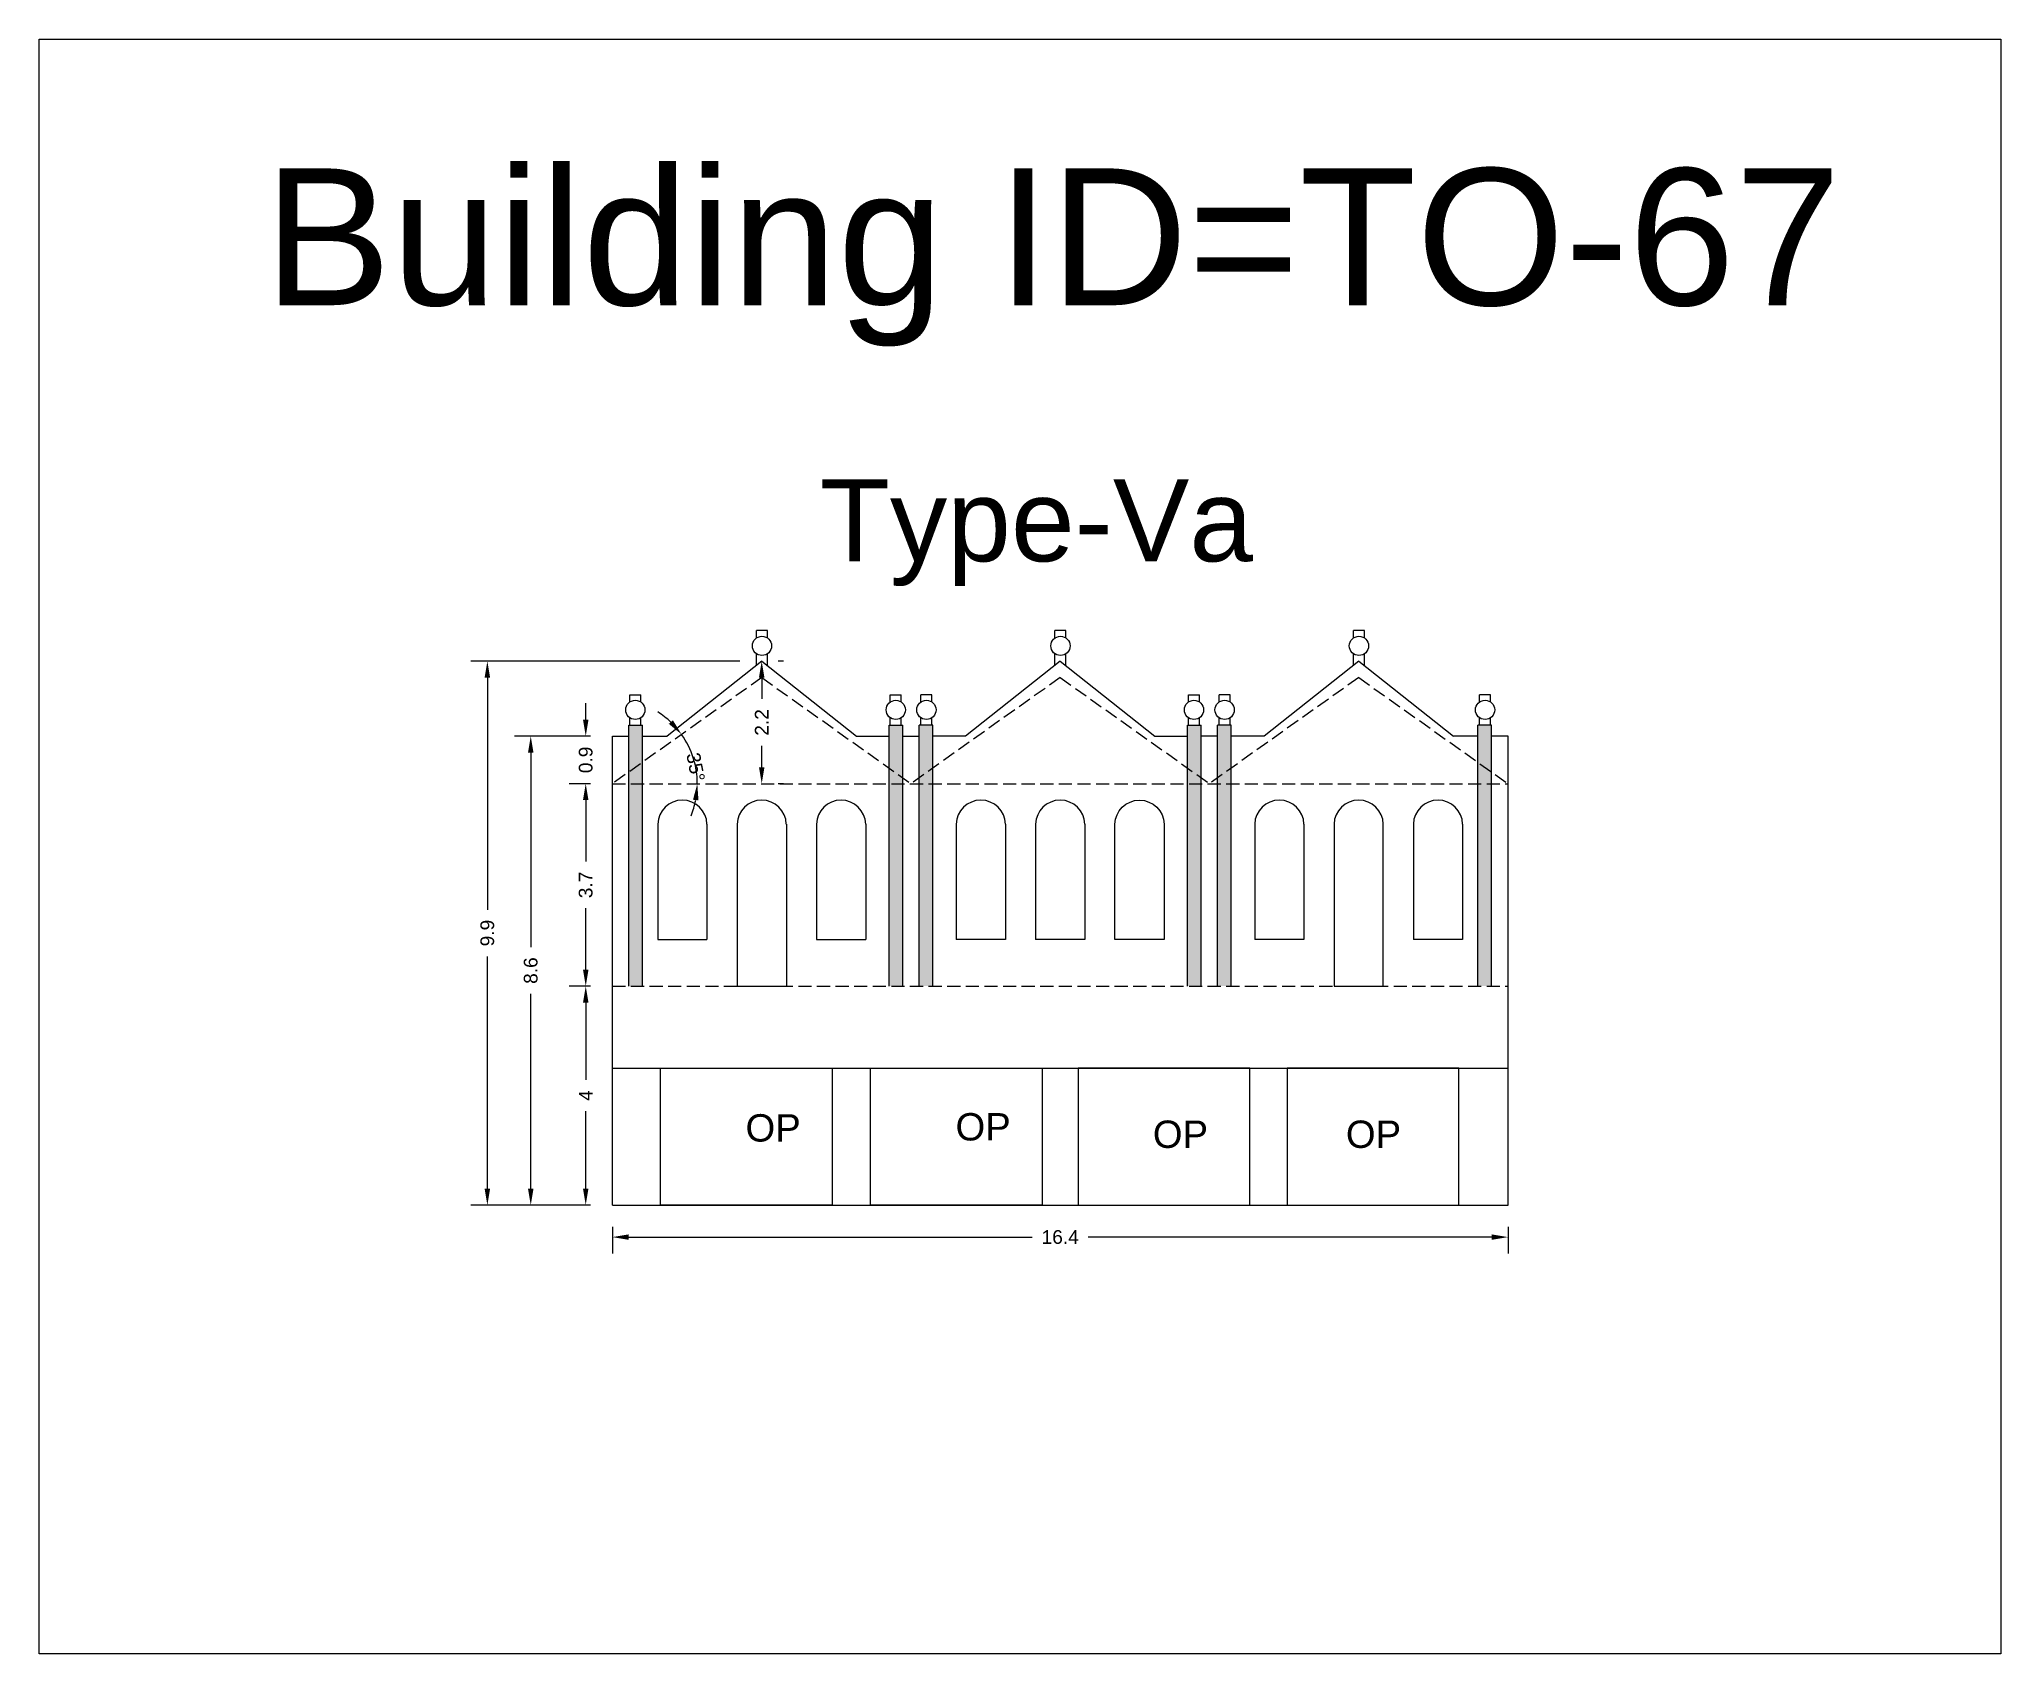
# Model space of a CAD drawing. Header units: metres. Extents: x 3416649 to 3417130, y -6713042 to -6712690.
# Drawn here: x 3416915.41 to 3416951.26, y -6713003.67 to -6712974.16 of the extents above; entities that cross this region are included whole.
import ezdxf

# ---------------------------------------------------------------- set-up
doc = ezdxf.new("R2010")
doc.units = ezdxf.units.M
doc.linetypes.add('ACAD_ISO02W100', pattern=[15, 12, -3])
doc.layers.add('Dotted', color=7, linetype='ACAD_ISO02W100', plot=False)
doc.styles.get("Standard").update_dxf_attribs({"font": 'arial.ttf'})
doc.dimstyles.new('ISO-25', dxfattribs={"dimtxt": 0.25, "dimasz": 0.3, "dimexe": 0.3, "dimexo": 0.4, "dimgap": 0.2, "dimtad": 0, "dimdec": 1, "dimdsep": 46, "dimtxsty": 'Standard', "dimcen": 2.5, "dimadec": 0, "dimazin": 0, "dimtfac": 1, "dimtdec": 1, "dimtmove": 0, "dimatfit": 3, "dimfxl": 1, "dimarcsym": 0})

msp = doc.modelspace()

# ---------------------------------------------------------------- texts
at = {"attachment_point": 1}
for s, width, heights, insert, char_height in [('Building ID=TO-67', 67.86454, [0.517], (3416919.515, -6712976.522), 2.5), ('Type-Va ', 9.99112, [0.517], (3416929.675, -6712982.203), 1.5), ('OP', 67.86454, [0], (3416928.317, -6712993.807), 0.5), ('OP', 67.86454, [0], (3416932.155, -6712993.787), 0.5), ('OP', 67.86454, [0], (3416935.761, -6712993.923), 0.5), ('OP', 67.86454, [0], (3416939.289, -6712993.923), 0.5)]:
    msp.add_mtext_dynamic_manual_height_columns(s, width=width, gutter_width=12.5, heights=heights, dxfattribs=dict(at, insert=insert, char_height=char_height))

# ---------------------------------------------------------------- blocks, each defined once
blk = doc.blocks.new('*D528')
at = {"color": 0, "lineweight": -2, "transparency": 16777216}
for start, end in [(46.4824, 57.5663), (360, 35.3985), (337.8322, 348.9161)]:
    blk.add_arc((3416925.883, -6712987.767), 1.553, start, end, dxfattribs=at)
at = {"color": 0, "transparency": 16777216}
for points in [[(3416926.99, -6712986.607), (3416926.915, -6712986.673), (3416927.149, -6712986.867)], [(3416927.357, -6712988.06), (3416927.457, -6712988.07), (3416927.436, -6712987.767)]]:
    blk.add_solid(points, dxfattribs=at)
at = {"layer": 'Defpoints', "color": 0, "transparency": 16777216}
for p in [(3416928.613, -6712985.827), (3416927.306, -6712987.145), (3416925.883, -6712987.767), (3416925.883, -6712987.767), (3416942.253, -6712987.767)]:
    blk.add_point(p, dxfattribs=at)
at = {"color": 0, "transparency": 16777216, "insert": (3416927.406, -6712987.463), "char_height": 0.25, "attachment_point": 5, "rotation": 281.2679}
blk.add_mtext('35°', dxfattribs=at)
blk = doc.blocks.new('*D529')
at = {"color": 0, "lineweight": -2, "transparency": 16777216}
for p, q in [((3416925.883, -6712995.867), (3416925.883, -6712996.353)), ((3416942.253, -6712995.867), (3416942.253, -6712996.353)), ((3416926.183, -6712996.053), (3416933.556, -6712996.053)), ((3416941.953, -6712996.053), (3416934.58, -6712996.053))]:
    blk.add_line(p, q, dxfattribs=at)
at = {"color": 0, "transparency": 16777216}
for points in [[(3416926.183, -6712996.003), (3416926.183, -6712996.103), (3416925.883, -6712996.053)], [(3416941.953, -6712996.003), (3416941.953, -6712996.103), (3416942.253, -6712996.053)]]:
    blk.add_solid(points, dxfattribs=at)
at = {"layer": 'Defpoints', "color": 0, "transparency": 16777216}
for p in [(3416925.883, -6712995.467), (3416942.253, -6712995.467), (3416942.253, -6712996.053)]:
    blk.add_point(p, dxfattribs=at)
at = {"color": 0, "transparency": 16777216, "insert": (3416934.068, -6712996.053), "char_height": 0.25, "attachment_point": 5}
blk.add_mtext('16.4', dxfattribs=at)
blk = doc.blocks.new('*D530')
at = {"color": 0, "lineweight": -2, "transparency": 16777216}
for p, q in [((3416925.483, -6712991.467), (3416925.097, -6712991.467)), ((3416925.397, -6712991.767), (3416925.397, -6712993.18)), ((3416925.397, -6712995.167), (3416925.397, -6712993.753)), ((3416925.483, -6712995.467), (3416925.097, -6712995.467))]:
    blk.add_line(p, q, dxfattribs=at)
at = {"color": 0, "transparency": 16777216}
for points in [[(3416925.347, -6712991.767), (3416925.447, -6712991.767), (3416925.397, -6712991.467)], [(3416925.347, -6712995.167), (3416925.447, -6712995.167), (3416925.397, -6712995.467)]]:
    blk.add_solid(points, dxfattribs=at)
at = {"layer": 'Defpoints', "color": 0, "transparency": 16777216}
for p in [(3416925.397, -6712991.467), (3416925.883, -6712991.467), (3416925.883, -6712995.467)]:
    blk.add_point(p, dxfattribs=at)
at = {"color": 0, "transparency": 16777216, "insert": (3416925.397, -6712993.467), "char_height": 0.25, "attachment_point": 5, "rotation": 90}
blk.add_mtext('4', dxfattribs=at)
blk = doc.blocks.new('*D531')
at = {"color": 0, "lineweight": -2, "transparency": 16777216}
for p, q in [((3416925.483, -6712987.767), (3416925.097, -6712987.767)), ((3416925.397, -6712988.067), (3416925.397, -6712989.189)), ((3416925.397, -6712991.167), (3416925.397, -6712990.044)), ((3416925.483, -6712991.467), (3416925.097, -6712991.467))]:
    blk.add_line(p, q, dxfattribs=at)
at = {"color": 0, "transparency": 16777216}
for points in [[(3416925.347, -6712988.067), (3416925.447, -6712988.067), (3416925.397, -6712987.767)], [(3416925.347, -6712991.167), (3416925.447, -6712991.167), (3416925.397, -6712991.467)]]:
    blk.add_solid(points, dxfattribs=at)
at = {"layer": 'Defpoints', "color": 0, "transparency": 16777216}
for p in [(3416925.397, -6712987.767), (3416925.883, -6712987.767), (3416925.883, -6712991.467)]:
    blk.add_point(p, dxfattribs=at)
at = {"color": 0, "transparency": 16777216, "insert": (3416925.397, -6712989.617), "char_height": 0.25, "attachment_point": 5, "rotation": 90}
blk.add_mtext('3.7', dxfattribs=at)
blk = doc.blocks.new('*D532')
at = {"color": 0, "lineweight": -2, "transparency": 16777216}
for p, q in [((3416925.397, -6712986.597), (3416925.397, -6712986.297)), ((3416925.483, -6712986.897), (3416925.097, -6712986.897)), ((3416925.397, -6712986.897), (3416925.397, -6712986.904)), ((3416925.483, -6712987.767), (3416925.097, -6712987.767)), ((3416925.397, -6712987.767), (3416925.397, -6712987.759)), ((3416925.397, -6712988.067), (3416925.397, -6712988.367))]:
    blk.add_line(p, q, dxfattribs=at)
at = {"color": 0, "transparency": 16777216}
for points in [[(3416925.347, -6712986.597), (3416925.447, -6712986.597), (3416925.397, -6712986.897)], [(3416925.347, -6712988.067), (3416925.447, -6712988.067), (3416925.397, -6712987.767)]]:
    blk.add_solid(points, dxfattribs=at)
at = {"layer": 'Defpoints', "color": 0, "transparency": 16777216}
for p in [(3416925.397, -6712986.897), (3416925.883, -6712986.897), (3416925.883, -6712987.767)]:
    blk.add_point(p, dxfattribs=at)
at = {"color": 0, "transparency": 16777216, "insert": (3416925.397, -6712987.332), "char_height": 0.25, "attachment_point": 5, "rotation": 90}
blk.add_mtext('0.9', dxfattribs=at)
blk = doc.blocks.new('*D533')
at = {"color": 0, "lineweight": -2, "transparency": 16777216}
for p, q in [((3416928.613, -6712985.827), (3416928.613, -6712986.218)), ((3416929.013, -6712985.527), (3416928.913, -6712985.527)), ((3416928.613, -6712987.467), (3416928.613, -6712987.075)), ((3416929.013, -6712987.767), (3416928.913, -6712987.767))]:
    blk.add_line(p, q, dxfattribs=at)
at = {"color": 0, "transparency": 16777216}
for points in [[(3416928.563, -6712985.827), (3416928.663, -6712985.827), (3416928.613, -6712985.527)], [(3416928.563, -6712987.467), (3416928.663, -6712987.467), (3416928.613, -6712987.767)]]:
    blk.add_solid(points, dxfattribs=at)
at = {"layer": 'Defpoints', "color": 0, "transparency": 16777216}
for p in [(3416928.613, -6712985.527), (3416928.613, -6712987.767), (3416928.613, -6712987.767)]:
    blk.add_point(p, dxfattribs=at)
at = {"color": 0, "transparency": 16777216, "insert": (3416928.613, -6712986.647), "char_height": 0.25, "attachment_point": 5, "rotation": 90}
blk.add_mtext('2.2', dxfattribs=at)
blk = doc.blocks.new('*D534')
at = {"color": 0, "lineweight": -2, "transparency": 16777216}
for p, q in [((3416925.483, -6712986.897), (3416924.092, -6712986.897)), ((3416924.392, -6712987.197), (3416924.392, -6712990.754)), ((3416924.392, -6712995.167), (3416924.392, -6712991.609)), ((3416925.483, -6712995.467), (3416924.092, -6712995.467))]:
    blk.add_line(p, q, dxfattribs=at)
at = {"color": 0, "transparency": 16777216}
for points in [[(3416924.342, -6712987.197), (3416924.442, -6712987.197), (3416924.392, -6712986.897)], [(3416924.342, -6712995.167), (3416924.442, -6712995.167), (3416924.392, -6712995.467)]]:
    blk.add_solid(points, dxfattribs=at)
at = {"layer": 'Defpoints', "color": 0, "transparency": 16777216}
for p in [(3416924.392, -6712986.897), (3416925.883, -6712986.897), (3416925.883, -6712995.467)]:
    blk.add_point(p, dxfattribs=at)
at = {"color": 0, "transparency": 16777216, "insert": (3416924.392, -6712991.182), "char_height": 0.25, "attachment_point": 5, "rotation": 90}
blk.add_mtext('8.6', dxfattribs=at)
blk = doc.blocks.new('*D535')
at = {"color": 0, "lineweight": -2, "transparency": 16777216}
for p, q in [((3416928.213, -6712985.527), (3416923.299, -6712985.527)), ((3416923.599, -6712985.827), (3416923.599, -6712990.069)), ((3416923.599, -6712995.167), (3416923.599, -6712990.924)), ((3416925.483, -6712995.467), (3416923.299, -6712995.467))]:
    blk.add_line(p, q, dxfattribs=at)
at = {"color": 0, "transparency": 16777216}
for points in [[(3416923.549, -6712985.827), (3416923.649, -6712985.827), (3416923.599, -6712985.527)], [(3416923.549, -6712995.167), (3416923.649, -6712995.167), (3416923.599, -6712995.467)]]:
    blk.add_solid(points, dxfattribs=at)
at = {"layer": 'Defpoints', "color": 0, "transparency": 16777216}
for p in [(3416923.599, -6712985.527), (3416928.613, -6712985.527), (3416925.883, -6712995.467)]:
    blk.add_point(p, dxfattribs=at)
at = {"color": 0, "transparency": 16777216, "insert": (3416923.599, -6712990.497), "char_height": 0.25, "attachment_point": 5, "rotation": 90}
blk.add_mtext('9.9', dxfattribs=at)

# ---------------------------------------------------------------- dimensions: what is measured, and where the dimension line sits
for base, p1, p2, picture, middle in [((3416923.599, -6712985.527), (3416925.883, -6712995.467), (3416928.613, -6712985.527), '*D535', (3416923.599, -6712990.497)), ((3416928.613, -6712987.767), (3416928.613, -6712985.527), (3416928.613, -6712987.767), '*D533', (3416928.613, -6712986.647)), ((3416925.397, -6712986.897), (3416925.883, -6712987.767), (3416925.883, -6712986.897), '*D532', (3416925.397, -6712987.332)), ((3416924.392, -6712986.897), (3416925.883, -6712995.467), (3416925.883, -6712986.897), '*D534', (3416924.392, -6712991.182)), ((3416925.397, -6712987.767), (3416925.883, -6712991.467), (3416925.883, -6712987.767), '*D531', (3416925.397, -6712989.617)), ((3416925.397, -6712991.467), (3416925.883, -6712995.467), (3416925.883, -6712991.467), '*D530', (3416925.397, -6712993.467))]:
    dim = msp.add_linear_dim(base=base, p1=p1, p2=p2, angle=90, dimstyle='ISO-25')
    dim.commit()
    dim.dimension.update_dxf_attribs({"geometry": picture, "text_midpoint": middle})
dim = msp.add_angular_dim_2l(base=(3416927.306, -6712987.145), line1=((3416925.883, -6712987.767), (3416942.253, -6712987.767)), line2=((3416928.613, -6712985.827), (3416925.883, -6712987.767)), dimstyle='ISO-25')
dim.commit()
dim.dimension.update_dxf_attribs({"geometry": '*D528', "text_midpoint": (3416927.406, -6712987.463), "dimtype": 162})
dim = msp.add_linear_dim(base=(3416942.253, -6712996.053), p1=(3416925.883, -6712995.467), p2=(3416942.253, -6712995.467), dimstyle='ISO-25')
dim.commit()
dim.dimension.update_dxf_attribs({"geometry": '*D529', "text_midpoint": (3416934.068, -6712996.053)})

# ---------------------------------------------------------------- hatches: boundary and pattern name
h = msp.add_hatch(color=256)
h.dxf.hatch_style = 1
h.paths.add_polyline_path([(3416926.433, -6712987.767), (3416926.183, -6712987.767), (3416926.183, -6712991.467), (3416926.433, -6712991.467)])
h.paths.add_polyline_path([(3416926.433, -6712987.376), (3416926.183, -6712987.553), (3416926.183, -6712987.767), (3416926.433, -6712987.767)])
h.paths.add_polyline_path([(3416926.433, -6712986.697), (3416926.183, -6712986.697), (3416926.183, -6712987.553), (3416926.433, -6712987.376)])
h.paths.add_polyline_path([(3416931.193, -6712986.697), (3416930.943, -6712986.697), (3416930.943, -6712987.482), (3416931.193, -6712987.66)])
h.paths.add_polyline_path([(3416931.193, -6712987.66), (3416930.943, -6712987.482), (3416930.943, -6712987.767), (3416931.193, -6712987.767)])
h.paths.add_polyline_path([(3416931.193, -6712987.767), (3416930.943, -6712987.767), (3416930.943, -6712991.467), (3416931.193, -6712991.467)])
h.paths.add_polyline_path([(3416931.743, -6712986.697), (3416931.493, -6712986.697), (3416931.493, -6712987.656), (3416931.743, -6712987.479)])
h.paths.add_polyline_path([(3416931.743, -6712987.479), (3416931.493, -6712987.656), (3416931.493, -6712987.767), (3416931.743, -6712987.767)])
h.paths.add_polyline_path([(3416931.743, -6712987.767), (3416931.493, -6712987.767), (3416931.493, -6712991.467), (3416931.743, -6712991.467)])
h.paths.add_polyline_path([(3416936.643, -6712987.767), (3416936.393, -6712987.767), (3416936.393, -6712991.467), (3416936.643, -6712991.467)])
h.paths.add_polyline_path([(3416936.393, -6712987.479), (3416936.393, -6712987.767), (3416936.643, -6712987.767), (3416936.643, -6712987.656)])
h.paths.add_polyline_path([(3416936.643, -6712986.697), (3416936.393, -6712986.697), (3416936.393, -6712987.479), (3416936.643, -6712987.656)])
h.paths.add_polyline_path([(3416937.193, -6712986.697), (3416936.943, -6712986.697), (3416936.943, -6712987.66), (3416937.193, -6712987.482)])
h.paths.add_polyline_path([(3416937.193, -6712987.482), (3416936.943, -6712987.66), (3416936.943, -6712987.767), (3416937.193, -6712987.767)])
h.paths.add_polyline_path([(3416937.193, -6712987.767), (3416936.943, -6712987.767), (3416936.943, -6712991.467), (3416937.193, -6712991.467)])
h.paths.add_polyline_path([(3416941.953, -6712986.697), (3416941.703, -6712986.697), (3416941.703, -6712987.376), (3416941.953, -6712987.553)])
h.paths.add_polyline_path([(3416941.953, -6712987.553), (3416941.703, -6712987.376), (3416941.703, -6712987.767), (3416941.953, -6712987.767)])
h.paths.add_polyline_path([(3416941.953, -6712987.767), (3416941.703, -6712987.767), (3416941.703, -6712991.467), (3416941.953, -6712991.467)])

# ---------------------------------------------------------------- linework, layer by layer
for points in [[(3416915.409, -6712974.161), (3416951.258, -6712974.161), (3416951.258, -6713003.668), (3416915.409, -6713003.668)], [(3416926.763, -6712992.967), (3416929.898, -6712992.967), (3416929.898, -6712995.467), (3416926.763, -6712995.467)], [(3416926.763, -6712992.967), (3416929.898, -6712992.967), (3416929.898, -6712995.467), (3416926.763, -6712995.467)], [(3416930.602, -6712992.967), (3416933.737, -6712992.967), (3416933.737, -6712995.467), (3416930.602, -6712995.467)], [(3416937.534, -6712992.967), (3416934.399, -6712992.967), (3416934.399, -6712995.467), (3416937.534, -6712995.467)], [(3416941.353, -6712992.967), (3416938.218, -6712992.967), (3416938.218, -6712995.467), (3416941.353, -6712995.467)]]:
    msp.add_lwpolyline(points, close=True)
for points in [[(3416928.518, -6712985.104), (3416928.518, -6712984.97)], [(3416928.718, -6712984.97), (3416928.518, -6712984.97)], [(3416928.718, -6712985.104), (3416928.718, -6712984.97)], [(3416933.973, -6712985.104), (3416933.973, -6712984.97)], [(3416934.173, -6712984.97), (3416933.973, -6712984.97)], [(3416934.173, -6712985.104), (3416934.173, -6712984.97)], [(3416939.428, -6712985.104), (3416939.428, -6712984.97)], [(3416939.628, -6712984.97), (3416939.428, -6712984.97)], [(3416939.628, -6712985.104), (3416939.628, -6712984.97)], [(3416928.518, -6712985.602), (3416928.518, -6712985.393)], [(3416928.718, -6712985.609), (3416928.718, -6712985.393)], [(3416933.973, -6712985.602), (3416933.973, -6712985.393)], [(3416934.173, -6712985.609), (3416934.173, -6712985.393)], [(3416939.428, -6712985.602), (3416939.428, -6712985.393)], [(3416939.628, -6712985.609), (3416939.628, -6712985.393)], [(3416928.613, -6712985.527), (3416926.883, -6712986.897)], [(3416928.613, -6712985.527), (3416930.343, -6712986.897)], [(3416934.068, -6712985.527), (3416932.338, -6712986.897)], [(3416934.068, -6712985.527), (3416935.798, -6712986.897)], [(3416939.523, -6712985.527), (3416937.793, -6712986.897)], [(3416939.523, -6712985.527), (3416941.253, -6712986.897)], [(3416926.203, -6712986.274), (3416926.203, -6712986.14)], [(3416926.203, -6712986.14), (3416926.403, -6712986.14)], [(3416926.403, -6712986.274), (3416926.403, -6712986.14)], [(3416930.963, -6712986.274), (3416930.963, -6712986.14)], [(3416930.963, -6712986.14), (3416931.163, -6712986.14)], [(3416931.163, -6712986.274), (3416931.163, -6712986.14)], [(3416931.523, -6712986.274), (3416931.523, -6712986.14)], [(3416931.723, -6712986.14), (3416931.523, -6712986.14)], [(3416931.723, -6712986.274), (3416931.723, -6712986.14)], [(3416936.413, -6712986.274), (3416936.413, -6712986.14)], [(3416936.413, -6712986.14), (3416936.613, -6712986.14)], [(3416936.613, -6712986.274), (3416936.613, -6712986.14)], [(3416936.973, -6712986.274), (3416936.973, -6712986.14)], [(3416937.173, -6712986.14), (3416936.973, -6712986.14)], [(3416937.173, -6712986.274), (3416937.173, -6712986.14)], [(3416941.733, -6712986.274), (3416941.733, -6712986.14)], [(3416941.933, -6712986.14), (3416941.733, -6712986.14)], [(3416941.933, -6712986.274), (3416941.933, -6712986.14)], [(3416926.203, -6712986.697), (3416926.203, -6712986.563)], [(3416926.403, -6712986.697), (3416926.403, -6712986.563)], [(3416930.963, -6712986.697), (3416930.963, -6712986.563)], [(3416931.163, -6712986.697), (3416931.163, -6712986.563)], [(3416931.523, -6712986.697), (3416931.523, -6712986.563)], [(3416931.723, -6712986.697), (3416931.723, -6712986.563)], [(3416936.413, -6712986.697), (3416936.413, -6712986.563)], [(3416936.613, -6712986.697), (3416936.613, -6712986.563)], [(3416936.973, -6712986.697), (3416936.973, -6712986.563)], [(3416937.173, -6712986.697), (3416937.173, -6712986.563)], [(3416941.733, -6712986.697), (3416941.733, -6712986.563)], [(3416941.933, -6712986.697), (3416941.933, -6712986.563)], [(3416925.883, -6712986.897), (3416926.183, -6712986.897)], [(3416925.883, -6712995.467), (3416925.883, -6712986.897)], [(3416926.183, -6712991.467), (3416926.183, -6712986.697)], [(3416926.183, -6712986.697), (3416926.433, -6712986.697)], [(3416926.433, -6712991.467), (3416926.433, -6712986.697)], [(3416926.433, -6712986.897), (3416926.883, -6712986.897)], [(3416930.343, -6712986.897), (3416930.943, -6712986.897)], [(3416930.943, -6712991.467), (3416930.943, -6712986.697)], [(3416930.943, -6712986.697), (3416931.193, -6712986.697)], [(3416931.193, -6712991.467), (3416931.193, -6712986.697)], [(3416931.193, -6712986.897), (3416931.493, -6712986.897)], [(3416931.493, -6712991.467), (3416931.493, -6712986.697)], [(3416931.743, -6712986.697), (3416931.493, -6712986.697)], [(3416931.743, -6712991.467), (3416931.743, -6712986.697)], [(3416932.338, -6712986.897), (3416931.743, -6712986.897)], [(3416935.798, -6712986.897), (3416936.393, -6712986.897)], [(3416936.393, -6712991.467), (3416936.393, -6712986.697)], [(3416936.393, -6712986.697), (3416936.643, -6712986.697)], [(3416936.643, -6712991.467), (3416936.643, -6712986.697)], [(3416936.943, -6712986.897), (3416936.643, -6712986.897)], [(3416936.943, -6712991.467), (3416936.943, -6712986.697)], [(3416937.193, -6712986.697), (3416936.943, -6712986.697)], [(3416937.193, -6712991.467), (3416937.193, -6712986.697)], [(3416937.793, -6712986.897), (3416937.193, -6712986.897)], [(3416941.703, -6712986.897), (3416941.253, -6712986.897)], [(3416941.953, -6712986.697), (3416941.703, -6712986.697)], [(3416941.703, -6712991.467), (3416941.703, -6712986.697)], [(3416941.953, -6712991.467), (3416941.953, -6712986.697)], [(3416942.253, -6712986.897), (3416941.953, -6712986.897)], [(3416942.253, -6712995.467), (3416942.253, -6712986.897)], [(3416926.713, -6712988.507), (3416926.713, -6712990.617)], [(3416927.613, -6712988.507), (3416927.613, -6712990.617)], [(3416928.163, -6712988.507), (3416928.163, -6712991.467)], [(3416929.063, -6712988.507), (3416929.063, -6712991.467)], [(3416929.613, -6712988.507), (3416929.613, -6712990.617)], [(3416930.513, -6712988.507), (3416930.513, -6712990.617)], [(3416932.168, -6712988.507), (3416932.168, -6712990.617)], [(3416933.068, -6712988.507), (3416933.068, -6712990.617)], [(3416933.618, -6712988.507), (3416933.618, -6712990.617)], [(3416934.518, -6712988.507), (3416934.518, -6712990.617)], [(3416937.623, -6712988.507), (3416937.623, -6712990.617)], [(3416938.523, -6712988.507), (3416938.523, -6712990.617)], [(3416940.523, -6712988.507), (3416940.523, -6712990.617)], [(3416941.423, -6712988.507), (3416941.423, -6712990.617)], [(3416926.713, -6712990.617), (3416927.613, -6712990.617)], [(3416929.613, -6712990.617), (3416930.513, -6712990.617)], [(3416933.068, -6712990.617), (3416932.168, -6712990.617)], [(3416934.518, -6712990.617), (3416933.618, -6712990.617)], [(3416938.523, -6712990.617), (3416937.623, -6712990.617)], [(3416941.423, -6712990.617), (3416940.523, -6712990.617)], [(3416928.163, -6712991.467), (3416929.063, -6712991.467)], [(3416925.883, -6712992.967), (3416942.253, -6712992.967)], [(3416925.883, -6712995.467), (3416942.253, -6712995.467)]]:
    msp.add_lwpolyline(points)
for points in [[(3416935.068, -6712990.617), (3416935.068, -6712988.507, -0.977778), (3416935.968, -6712988.507), (3416935.968, -6712990.617)], [(3416939.073, -6712991.467), (3416939.973, -6712991.467), (3416939.973, -6712988.507, 0.977778), (3416939.073, -6712988.507)]]:
    msp.add_lwpolyline(points, format="xyb", close=True)
for centre in [(3416928.618, -6712985.248), (3416934.073, -6712985.248), (3416939.528, -6712985.248), (3416926.303, -6712986.418), (3416931.063, -6712986.418), (3416931.623, -6712986.418), (3416936.513, -6712986.418), (3416937.073, -6712986.418), (3416941.833, -6712986.418)]:
    msp.add_circle(centre, 0.176)
for centre in [(3416927.163, -6712988.517), (3416928.613, -6712988.517), (3416930.063, -6712988.517), (3416932.618, -6712988.517), (3416934.068, -6712988.517), (3416938.073, -6712988.517), (3416940.973, -6712988.517)]:
    msp.add_arc(centre, 0.45, 1.2875, 178.7125)
at = {"layer": 'Dotted', "ltscale": 0.02}
msp.add_line((3416925.883, -6712987.767), (3416942.253, -6712987.767), dxfattribs=at)
for points in [[(3416928.613, -6712985.827), (3416925.883, -6712987.767)], [(3416928.613, -6712985.827), (3416931.343, -6712987.767)], [(3416934.068, -6712985.827), (3416931.338, -6712987.767)], [(3416934.068, -6712985.827), (3416936.798, -6712987.767)], [(3416939.523, -6712985.827), (3416936.793, -6712987.767)], [(3416939.523, -6712985.827), (3416942.253, -6712987.767)], [(3416925.883, -6712991.467), (3416942.253, -6712991.467)]]:
    msp.add_lwpolyline(points, dxfattribs=at)

msp.set_redraw_order([(e.dxf.handle, doc.entitydb.next_handle()) for e in msp.query("TEXT MTEXT ATTDEF DIMENSION ARC_DIMENSION")])  # texts and dimensions are drawn at this point

doc.saveas('drawing.dxf')
